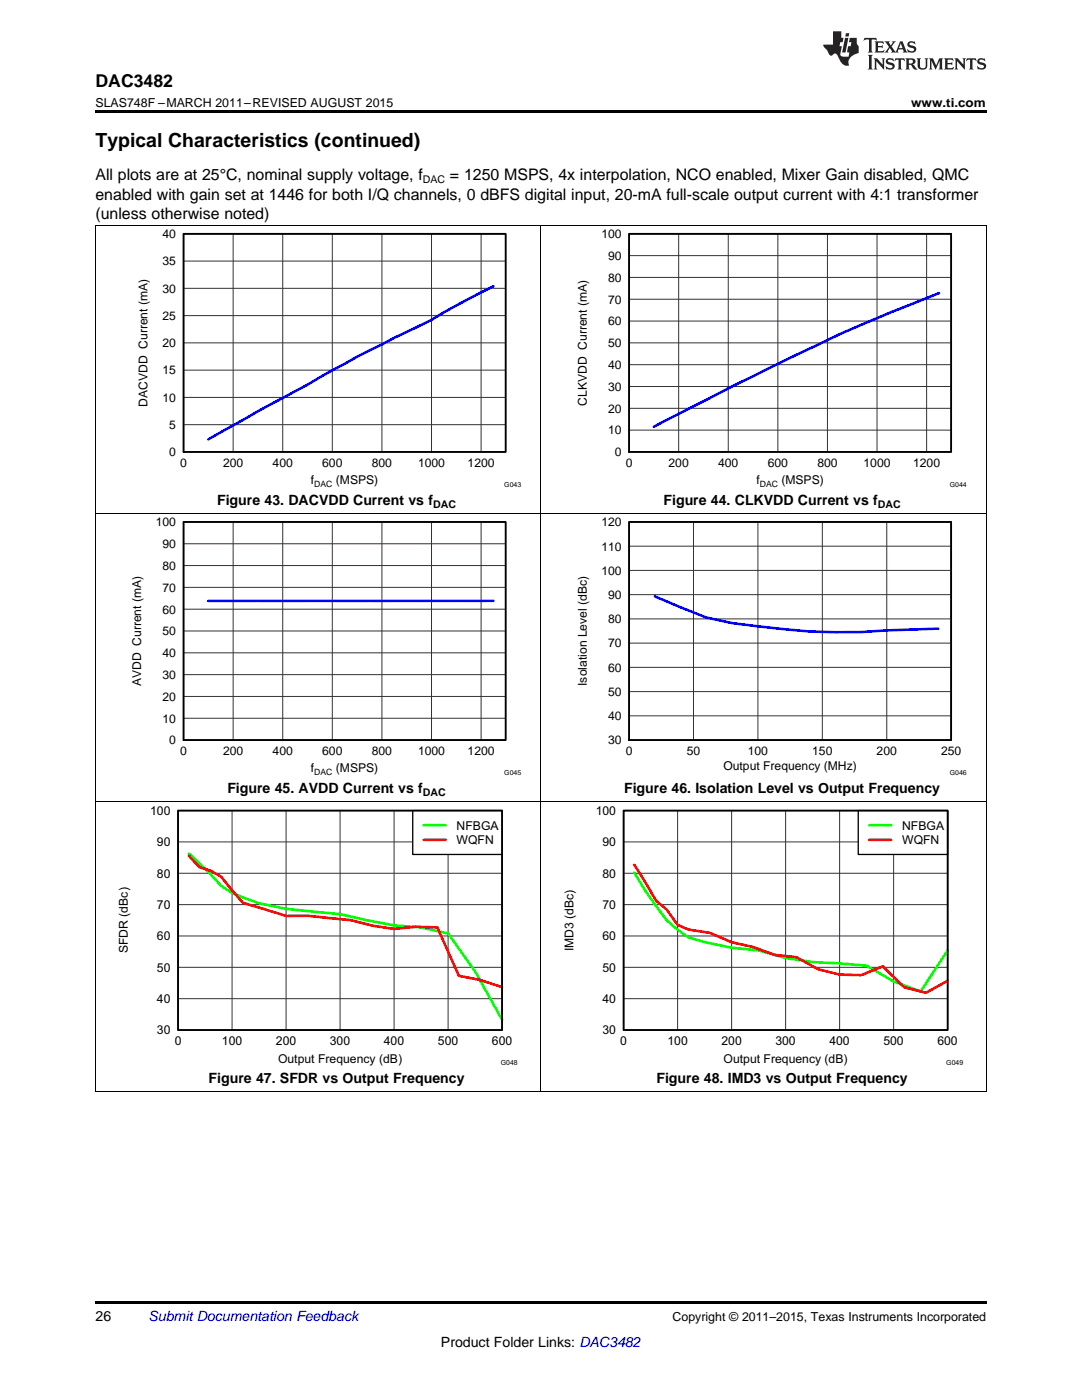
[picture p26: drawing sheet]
<svg xmlns="http://www.w3.org/2000/svg" width="216mm" height="279mm" viewBox="0 0 216 279" stroke-linecap="round" stroke-linejoin="round" font-family="sans-serif">
<defs><g id="words">
<text font-size="3.9" x="19" y="29.3">Typical Characteristics (continued)</text>
<text font-size="3.5" x="19" y="17.3">DAC3482</text>
<g font-size="3.2">
<text x="19" y="36">All plots are at 25°C, nominal supply voltage, f</text>
<text x="89.8" y="36">= 1250 MSPS, 4x interpolation, NCO enabled, Mixer Gain disabled, QMC</text>
<text x="19" y="39.9">enabled with gain set at 1446 for both I/Q channels, 0 dBFS digital input, 20-mA full-scale output current with 4:1 transformer</text>
<text x="19" y="43.7">(unless otherwise noted)</text>
</g>
<g font-size="2.8">
<text x="43.3" y="100.8">Figure 43. DACVDD Current vs f</text>
<text x="132.4" y="100.8">Figure 44. CLKVDD Current vs f</text>
<text x="45.4" y="158.3">Figure 45. AVDD Current vs f</text>
<text x="124.5" y="158.3">Figure 46. Isolation Level vs Output Frequency</text>
<text x="41.6" y="216.1">Figure 47. SFDR vs Output Frequency</text>
<text x="131" y="216.1">Figure 48. IMD3 vs Output Frequency</text>
<text x="19" y="263.6">26</text>
<text x="88" y="268.9">Product Folder Links: DAC3482</text>
</g>
<text font-size="2.8" fill="#0000c8" x="29.6" y="263.6">Submit Documentation Feedback</text>
<g font-size="2.5">
<text x="19" y="21.4">SLAS748F –MARCH 2011–REVISED AUGUST 2015</text>
<text x="181.8" y="21.4">www.ti.com</text>
<text x="134.2" y="263.6">Copyright © 2011–2015, Texas Instruments Incorporated</text>
</g>
<g font-size="2.4">
<text x="32.4" y="47.5">40</text>
<text x="120" y="47.5">100</text>
<text x="32.4" y="53">35</text>
<text x="121.3" y="51.9">90</text>
<text x="32.4" y="58.4">30</text>
<text x="121.3" y="56.2">80</text>
<text x="32.4" y="63.9">25</text>
<text x="121.3" y="64.9">60</text>
<text x="121.3" y="60.6">70</text>
<text x="32.4" y="69.3">20</text>
<text x="121.3" y="69.3">50</text>
<text x="32.4" y="74.7">15</text>
<text x="121.3" y="73.6">40</text>
<text x="29.4" y="81.2" transform="rotate(-90 29.4 81.2)">DACVDD Current (mA)</text>
<text x="32.4" y="80.2">10</text>
<text x="117.1" y="81" transform="rotate(-90 117.1 81)">CLKVDD Current (mA)</text>
<text x="121.3" y="82.4">20</text>
<text x="121.3" y="78">30</text>
<text x="33.8" y="85.6">5</text>
<text x="121.3" y="86.7">10</text>
<text x="33.8" y="91.1">0</text>
<text x="36" y="93.2">0</text>
<text x="44.5" y="93.2">200</text>
<text x="54.4" y="93.2">400</text>
<text x="64.3" y="93.2">600</text>
<text x="74.2" y="93.2">800</text>
<text x="83.4" y="93.2">1000</text>
<text x="93.3" y="93.2">1200</text>
<text x="122.7" y="91.1">0</text>
<text x="124.9" y="93.2">0</text>
<text x="133.4" y="93.2">200</text>
<text x="143.3" y="93.2">400</text>
<text x="153.2" y="93.2">600</text>
<text x="163.1" y="93.2">800</text>
<text x="172.3" y="93.2">1000</text>
<text x="182.2" y="93.2">1200</text>
<text x="62" y="96.7">f</text>
<text x="67" y="96.7">(MSPS)</text>
<text x="150.9" y="96.7">f</text>
<text x="155.9" y="96.7">(MSPS)</text>
<text x="31.1" y="105">100</text>
<text x="120" y="105">120</text>
<text x="32.4" y="113.7">80</text>
<text x="32.4" y="109.4">90</text>
<text x="120" y="109.9">110</text>
<text x="32.4" y="118.1">70</text>
<text x="120" y="114.7">100</text>
<text x="121.3" y="119.5">90</text>
<text x="32.4" y="122.4">60</text>
<text x="121.3" y="124.4">80</text>
<text x="32.4" y="131.2">40</text>
<text x="32.4" y="126.8">50</text>
<text x="121.3" y="129.2">70</text>
<text x="28.2" y="137" transform="rotate(-90 28.2 137)">AVDD Current (mA)</text>
<text x="32.4" y="135.5">30</text>
<text x="117.1" y="136.9" transform="rotate(-90 117.1 136.9)">Isolation Level (dBc)</text>
<text x="121.3" y="134.1">60</text>
<text x="32.4" y="139.9">20</text>
<text x="121.3" y="143.7">40</text>
<text x="121.3" y="138.9">50</text>
<text x="32.4" y="144.2">10</text>
<text x="33.8" y="148.6">0</text>
<text x="121.3" y="148.6">30</text>
<text x="36" y="150.7">0</text>
<text x="44.5" y="150.7">200</text>
<text x="54.4" y="150.7">400</text>
<text x="62" y="154.2">f</text>
<text x="64.3" y="150.7">600</text>
<text x="67" y="154.2">(MSPS)</text>
<text x="74.2" y="150.7">800</text>
<text x="83.4" y="150.7">1000</text>
<text x="93.3" y="150.7">1200</text>
<text x="124.9" y="150.7">0</text>
<text x="137" y="150.7">50</text>
<text x="144.4" y="153.7">Output Frequency (MHz)</text>
<text x="149.2" y="150.7">100</text>
<text x="162.1" y="150.7">150</text>
<text x="174.9" y="150.7">200</text>
<text x="187.8" y="150.7">250</text>
<text x="30" y="162.6">100</text>
<text x="91.1" y="165.6">NFBGA</text>
<text x="118.9" y="162.6">100</text>
<text x="180" y="165.6">NFBGA</text>
<text x="31.3" y="168.9">90</text>
<text x="91.1" y="168.5">WQFN</text>
<text x="120.2" y="168.9">90</text>
<text x="180" y="168.5">WQFN</text>
<text x="31.3" y="175.2">80</text>
<text x="120.2" y="175.2">80</text>
<text x="31.3" y="181.4">70</text>
<text x="120.2" y="181.4">70</text>
<text x="25.5" y="190.2" transform="rotate(-90 25.5 190.2)">SFDR (dBc)</text>
<text x="31.3" y="187.7">60</text>
<text x="114.4" y="189.8" transform="rotate(-90 114.4 189.8)">IMD3 (dBc)</text>
<text x="120.2" y="187.7">60</text>
<text x="31.3" y="193.9">50</text>
<text x="120.2" y="193.9">50</text>
<text x="31.3" y="200.2">40</text>
<text x="120.2" y="200.2">40</text>
<text x="31.3" y="206.4">30</text>
<text x="34.9" y="208.6">0</text>
<text x="44.3" y="208.6">100</text>
<text x="55.1" y="208.6">200</text>
<text x="65.8" y="208.6">300</text>
<text x="76.6" y="208.6">400</text>
<text x="87.4" y="208.6">500</text>
<text x="98.2" y="208.6">600</text>
<text x="120.2" y="206.4">30</text>
<text x="123.8" y="208.6">0</text>
<text x="133.2" y="208.6">100</text>
<text x="144" y="208.6">200</text>
<text x="154.7" y="208.6">300</text>
<text x="165.5" y="208.6">400</text>
<text x="176.3" y="208.6">500</text>
<text x="187.1" y="208.6">600</text>
<text x="55.5" y="212.1">Output Frequency (dB)</text>
<text x="144.4" y="212.1">Output Frequency (dB)</text>
</g>
<g font-size="2.1">
<text x="84.4" y="36.6">DAC</text>
<text x="86.4" y="101.3">DAC</text>
<text x="175.2" y="101.3">DAC</text>
<text x="84.4" y="158.8">DAC</text>
</g>
<g font-size="1.7">
<text x="62.7" y="97.1">DAC</text>
<text x="151.6" y="97.1">DAC</text>
<text x="62.7" y="154.6">DAC</text>
</g>
<g font-size="1.4">
<text x="100.6" y="97.1">G043</text>
<text x="189.5" y="97.1">G044</text>
<text x="100.6" y="154.6">G045</text>
<text x="189.5" y="154.6">G046</text>
<text x="99.9" y="212.5">G048</text>
<text x="188.8" y="212.5">G049</text>
</g>
</g></defs>
<path d="M19 259.7h177.8v.5h-177.8z" fill="#000"/>
<path d="M19.1 160v57.9M107.9 160v57.9M196.8 160v57.9M19 217.8h177.8" fill="none" stroke="#000" stroke-width=".2"/>
<path d="M35.5 161.8h64.7v43.8h-64.7z" fill="none" stroke="#000" stroke-width=".26"/>
<path d="M35.5 161.8h64.7v43.8h-64.7zM35.5 174.3h64.7M35.5 168h64.7M46.3 161.8v43.8M57.1 161.8v43.8M67.9 161.8v43.8M78.6 161.8v43.8M89.4 161.8v43.8M35.5 199.3h64.7M35.5 193.1h64.7M35.5 186.8h64.7M35.5 180.5h64.7" fill="none" stroke="#333" stroke-width=".2"/>
<path d="M37.7 170.3l4.3 4.1 2.2 2.4a29.8 29.8 0 0 0 12.9 4.6l10.8 1 5.3 1.3 5.4 1 5.4 .4 5.4 1.2 5.4 7.6 5.4 9.6" fill="none" stroke="#0f0" stroke-width=".52"/>
<path d="M37.7 170.8l2.1 2.3 2.2 .6 2.2 1.3 4.3 5.2 8.6 2.6h4.3l8.6 .8 4.3 1.1 4.3 .7 4.3-.4 4.4 .1 4.3 9.6 4.3 .9 4.3 1.4" fill="none" stroke="#f00" stroke-width=".52"/>
<path d="M82.4 161.8h17.8v8.7h-17.8z" fill="#fff"/>
<path d="M82.4 161.8h17.8v8.7h-17.8zM124.4 161.8h64.7v43.8h-64.7z" fill="none" stroke="#000" stroke-width=".26"/>
<path d="M84.5 164.7h4.4M126.6 174.1l2.1 3.6 4.4 6 2.1 1.8 2.2 1.6 3.2 .9 5.4 1.1 5.4 .6 5.4 1.5 5.3 .8 10.8 .7 5.4 3.2 5.4 2 5.4-8.2" fill="none" stroke="#0f0" stroke-width=".52"/>
<path d="M84.5 167.6h4.4M126.6 172.6l4.3 7.1 2.2 1.8 2.1 3.1 2.2 .9 4.3 .7 4.3 1.8 4.3 1 4.3 1.6 4.3 .4 4.3 2.4 4.3 1.1 4.3 .1 4.4-1.7 4.3 4.2 4.3 1 4.3-2.4" fill="none" stroke="#f00" stroke-width=".52"/>
<path d="M35.5 161.8h64.7v43.8h-64.7z" fill="none" stroke="#000" stroke-width=".35"/>
<path d="M124.4 161.8h64.7v43.8h-64.7zM124.4 174.3h64.7M124.4 168h64.7M135.2 161.8v43.8M146 161.8v43.8M156.8 161.8v43.8M167.5 161.8v43.8M178.3 161.8v43.8M124.4 199.3h64.7M124.4 193.1h64.7M124.4 186.8h64.7M124.4 180.5h64.7" fill="none" stroke="#333" stroke-width=".2"/>
<path d="M171.3 161.8h17.8v8.7h-17.8z" fill="#fff"/>
<path d="M36.6 46.7h64.3v43.5h-64.3zM125.5 46.7h64.3v43.5h-64.3zM36.6 104.2h64.3v43.5h-64.3zM125.5 104.2h64.3v43.5h-64.3zM171.3 161.8h17.8v8.7h-17.8z" fill="none" stroke="#000" stroke-width=".26"/>
<path d="M173.4 164.7h4.4" fill="none" stroke="#0f0" stroke-width=".52"/>
<path d="M173.4 167.6h4.4" fill="none" stroke="#f00" stroke-width=".52"/>
<path d="M36.6 46.7h64.3v43.5h-64.3zM125.5 46.7h64.3v43.5h-64.3zM36.6 104.2h64.3v43.5h-64.3zM125.5 104.2h64.3v43.5h-64.3zM124.4 161.8h64.7v43.8h-64.7z" fill="none" stroke="#000" stroke-width=".35"/>
<path d="M19 45h177.8M19.1 45v115M107.9 45v115M196.8 45v115M19 102.5h177.8M19 160h177.8" fill="none" stroke="#000" stroke-width=".2"/>
<g fill="none" stroke="#333" stroke-width=".2">
<path d="M36.6 57.5h64.3M36.6 52.1h64.3M46.5 46.7v43.5M56.4 46.7v43.5M66.3 46.7v43.5M76.2 46.7v43.5M86.1 46.7v43.5M96 46.7v43.5M100.9 46.7h-64.3v43.5h64.3M125.5 59.7h64.3M125.5 55.4h64.3M125.5 51h64.3"/>
<path d="M135.4 46.7v43.5M145.3 46.7v43.5M155.2 46.7v43.5M165.1 46.7v43.5M175 46.7v43.5M184.9 46.7v43.5M189.8 46.7h-64.3v43.5h64.3M36.6 79.3h64.3M36.6 73.9h64.3M36.6 68.4h64.3M36.6 63h64.3M125.5 68.4h64.3"/>
<path d="M125.5 77.1h64.3M125.5 72.8h64.3M125.5 64.1h64.3M36.6 84.8h64.3M125.5 85.8h64.3M125.5 81.5h64.3M36.6 117.2h64.3M36.6 112.9h64.3M36.6 108.5h64.3M46.5 104.2v43.5M56.4 104.2v43.5M66.3 104.2v43.5"/>
<path d="M76.2 104.2v43.5M86.1 104.2v43.5M96 104.2v43.5M100.9 104.2h-64.3v43.5h64.3M125.5 104.2h64.3v43.5h-64.3zM125.5 118.7h64.3M125.5 113.8h64.3M125.5 109h64.3M138.4 104.2v43.5M151.2 104.2v43.5M164.1 104.2v43.5M176.9 104.2v43.5"/>
<path d="M36.6 139h64.3M36.6 134.6h64.3M36.6 130.3h64.3M36.6 125.9h64.3M36.6 121.6h64.3M125.5 138h64.3M125.5 133.2h64.3M125.5 128.3h64.3M125.5 123.5h64.3M36.6 143.3h64.3M125.5 142.9h64.3"/>
</g>
<path d="M98.5 57.1l-9.9 5.2a92.3 92.3 0 0 1-9.9 5.1l-7.4 3.8-9.9 5.6-9.9 5.3-9.9 5.6M187.4 58.5l-2.5 1a325.1 325.1 0 0 0-34.6 15.6l-19.8 10.1M98.5 119.9h-56.9M130.7 119l10.3 4.2 5.1 1.2a180 180 0 0 0 20.6 1.8l5.1-.1 5.1-.3 10.3-.3" fill="none" stroke="#00f" stroke-width=".52"/>
<path d="M19 22h177.8v.5h-177.8z" fill="#000"/>
<g fill="#231f20">
<path d="M172.5 7.6l-.1 .5 .4-.2h.6v.1v2.1l-.2 .4h.9l-.2-.4v-2.1l.1-.1h.5l.5 .2-.2-.5zM174.5 8.3l.2 .3v1.5l-.2 .4h1.8l.2-.6a1.04 1.04 0 0 1-1.3 .2v-.7h.6l.3 .2v-.6l-.3 .2h-.6v-.6l.8-.1 .4 .3-.2-.5zM176.5 8.3l.9 1.1-.9 1.1h.8l-.2-.2 .4-.7 .5 .7-.2 .2h1.5l-.2-.2 .2-.4h.9l.1 .4-.2 .2h1l-.3-.3-.7-1.9h-.5l-.9 2-.8-1 .9-1h-.8l.1 .3-.4 .5-.3-.6 .1-.2zM179.7 8.6l.4 1h-.7zM181.3 8.4a.63 .63 0 0 0-.2 .7 .63 .63 0 0 0 .6 .4l.6 .2 .1 .2a.75 .75 0 0 1-.7 .4 .75 .75 0 0 1-.6-.5l.1 .7 .1-.1a1.11 1.11 0 0 0 1.5-.6 1.13 1.13 0 0 0-1.2-.8l-.1-.4a1.04 1.04 0 0 1 1.2 .2l-.2-.5-.2 .1-.4-.2zM173.2 10.9l.2 .4v2.2l-.2 .4h1l-.3-.4v-2.2l.3-.4zM174.3 11.6l.3 .4v1.5l-.3 .4h.8l-.2-.4v-1.3l1.5 1.7v-1.9l.2-.4h-.7l.2 .4v.9l-1.1-1.3zM177 11.8a.62 .62 0 0 0-.2 .7 .62 .62 0 0 0 .6 .4l.6 .1 .1 .3a.76 .76 0 0 1-.7 .3 .76 .76 0 0 1-.7-.4l.2 .7 .1-.1a1.11 1.11 0 0 0 1.5-.6 1.13 1.13 0 0 0-1.2-.8l-.1-.4a1.04 1.04 0 0 1 1.2 .2l-.2-.6-.2 .1-.5-.1zM178.7 11.6l-.2 .6a.61 .61 0 0 1 .8-.3v1.6l-.2 .4h.9l-.2-.4v-1.6a.63 .63 0 0 1 .7 .3l-.1-.6zM180.6 11.6l.3 .4v1.5l-.3 .4h1l-.2-.2-.1-.8 .6 .2a.76 .76 0 0 0 1.2 .7l-1-1a.58 .58 0 0 0 .6-.5 .58 .58 0 0 0-.5-.6zM181.4 11.9h.1a.45 .45 0 0 1 .5 .1 .45 .45 0 0 1 .1 .5l-.8 .2zM182.9 11.6l.2 .2a2.17 2.17 0 0 0 .3 1.9 .99 .99 0 0 0 1.6-.6v-1.1l.2-.4h-.7l.2 .2a1.92 1.92 0 0 1-.2 1.8 .6 .6 0 0 1-.9-.5v-1.1l.2-.4zM185.4 11.6l.2 .4v1.5l-.2 .4h.7l-.2-.4v-1.4l.8 1.8 .8-1.8v1.4l-.2 .4h.9l-.2-.4v-1.5l.2-.4h-.8l-.6 1.5-.6-1.5zM188.4 11.6l.2 .4v1.5l-.2 .4h1.8l.1-.6a1.04 1.04 0 0 1-1.2 .1v-.6h.5l.4 .2v-.6l-.4 .2h-.5v-.7h.8l.3 .3-.1-.6zM190.5 11.6l.2 .4v1.5l-.2 .4h.7l-.2-.4v-1.3l1.5 1.7v-1.9l.2-.4h-.7l.2 .4v.9l-1.1-1.3zM192.9 11.6l-.1 .6a.61 .61 0 0 1 .7-.3l.1 1.6-.3 .4h1l-.3-.4 .1-1.6a.63 .63 0 0 1 .7 .3l-.1-.6zM195.2 11.8a.62 .62 0 0 0-.2 .7 .62 .62 0 0 0 .6 .4l.6 .1 .1 .3a.76 .76 0 0 1-.7 .3 .76 .76 0 0 1-.6-.4l.1 .7 .1-.1a1.11 1.11 0 0 0 1.6-.6 1.13 1.13 0 0 0-1.3-.8l-.1-.4a1.04 1.04 0 0 1 1.2 .2l-.1-.6-.2 .1-.5-.1z"/>
<path d="M166.2 6.3v2.6h-1.9v.4l.8 .9a.91 .91 0 0 0 1 .8 .56 .56 0 0 1 .5-.3 .56 .56 0 0 1 .5 .3l.4 .8a1.53 1.53 0 0 0 1.9 1.2 1.54 1.54 0 0 1 1-2.1l.9-.3v-1.4a1.52 1.52 0 0 1-.4-1.6h-1.3l-.2 .8h.5l-.2 .8h-.5l-.1 1v.2l.4 .1-.2 .8a1.93 1.93 0 0 1-1.6-.3l.3-1.8h-.5l.2-.8h.4l.2-.8h-.4v-1.3zM168.6 7.6l-.6 2.9h.7l.6-2.9zM168.8 6.6l-.1 .7h.6l.2-.7z"/>
</g>
<use href="#words"/>
</svg>
